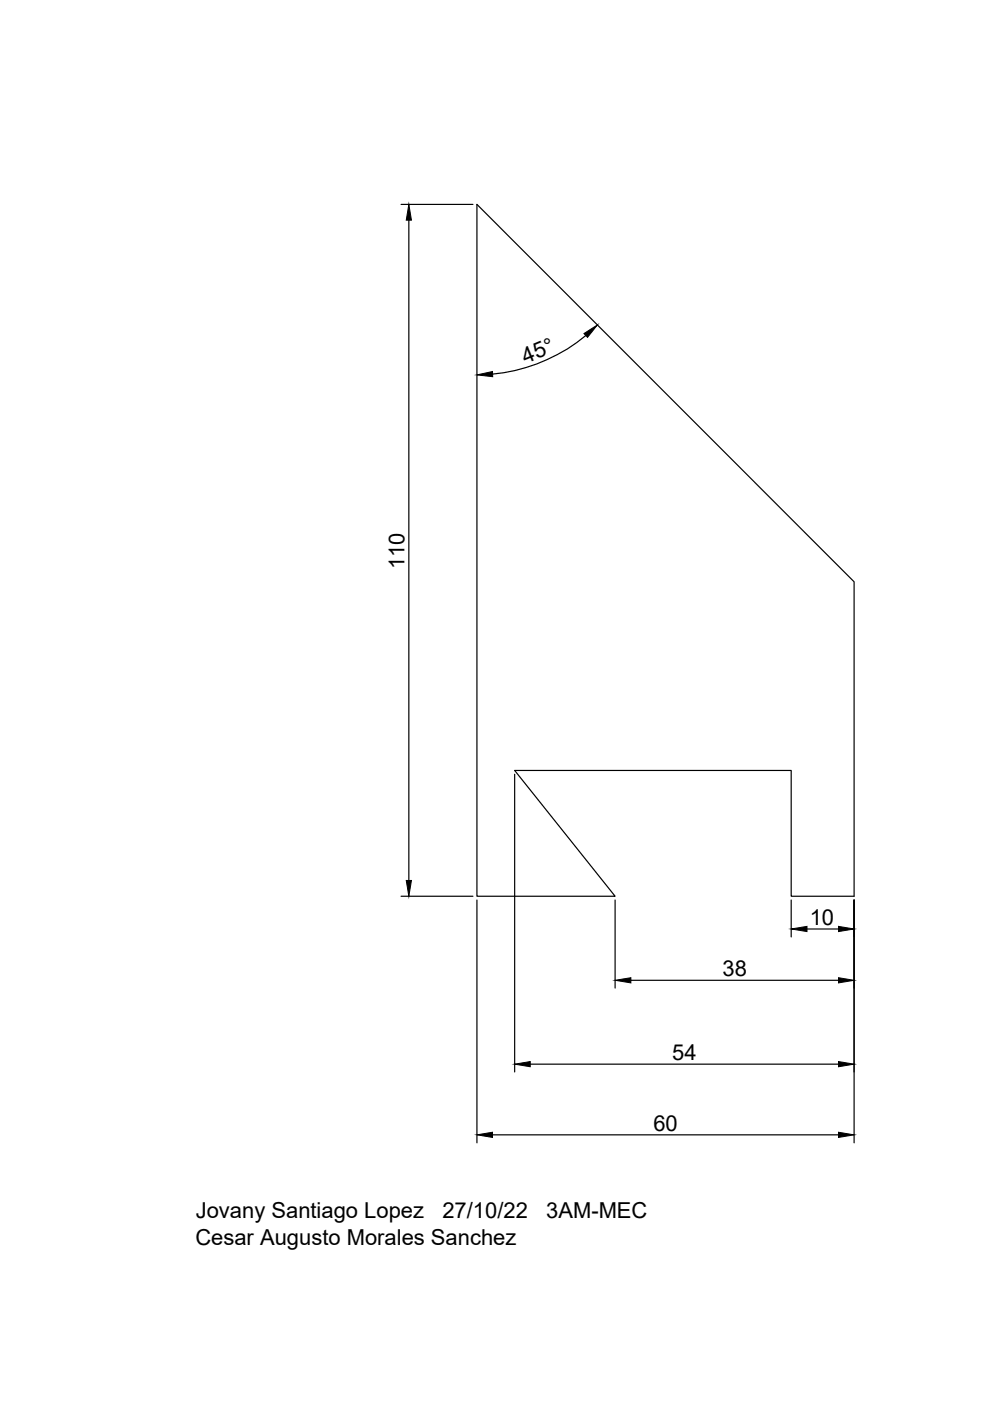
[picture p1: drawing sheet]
<svg xmlns="http://www.w3.org/2000/svg" width="210mm" height="297mm" viewBox="0 0 210 297" stroke-linecap="round" stroke-linejoin="round" font-family="sans-serif">
<defs><g id="words">
<g font-size="4.7">
<text x="111.4" y="77.2" transform="rotate(-23 111.4 77.2)">45°</text>
<text x="85.8" y="120.7" transform="rotate(-90 85.8 120.7)">110</text>
<text x="171.7" y="196.1">10</text>
<text x="153.2" y="207">38</text>
<text x="142.5" y="224.7">54</text>
<text x="138.5" y="239.7">60</text>
<text x="41.4" y="263.9">Cesar Augusto Morales Sanchez</text>
<text x="41.5" y="258.3">Jovany Santiago Lopez</text>
<text x="93.8" y="258.3">27/10/22</text>
<text x="115.8" y="258.3">3AM-MEC</text>
</g>
</g></defs>
<!-- layer: 0 -->
<g fill="none" stroke="#000" stroke-width=".25">
<path d="M85 43.3h15.3M86.7 46.7v140M101.1 43.3l80 80v66.7h-13.3v-26.6h-58.7l21.3 26.6h-29.3zM124.2 71.1a36.7 36.7 0 0 1-19.8 8.2M109.1 164.2v63.1M85 190h15.3M101.1 190.8v51.5M130.4 190.8v18.7M167.8 190.8v7.9M171.1 197h6.7M181.1 190.8v51.5M133.8 207.8h44"/>
<path d="M112.4 225.6h65.4M104.4 240.6h73.4"/>
</g>
<path d="M86.7 43.3l.5 3.4h-1.1zM101.1 79.5l3.3-.7 .1 1.1zM123.8 70.7l2.8-1.8-2 2.6zM86.1 186.7h1.1l-.5 3.3zM167.8 197l3.3-.6v1.1zM177.8 196.4l3.3 .6-3.3 .5zM130.4 207.8l3.4-.5v1.1zM177.8 207.3l3.3 .5-3.3 .6zM109.1 225.6l3.3-.5v1.1zM177.8 225.1l3.3 .5-3.3 .6zM101.1 240.6l3.3-.5v1.1zM177.8 240.1l3.3 .5-3.3 .6z" fill="#000" stroke="#000" stroke-width=".21"/>
<use href="#words"/>
</svg>
